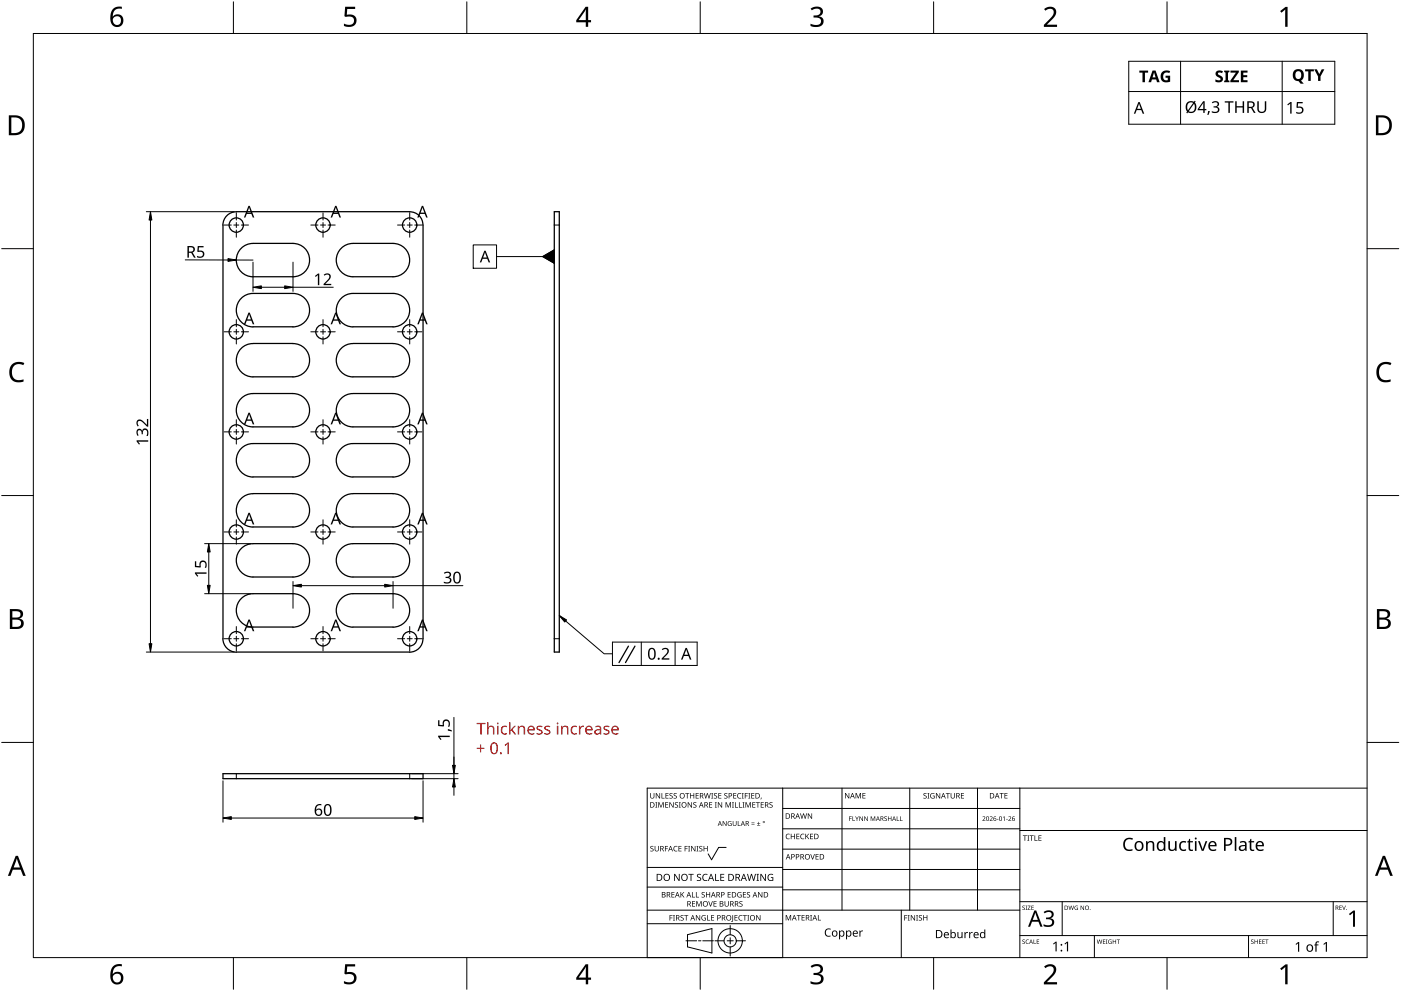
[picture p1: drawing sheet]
<svg xmlns="http://www.w3.org/2000/svg" width="420mm" height="297mm" viewBox="0 0 420 297" stroke-linecap="round" stroke-linejoin="round" font-family="sans-serif">
<g fill="none" stroke="#000" stroke-width=".38">
<path d="M70.9 63.5a3.9 3.9 0 0 0-4 4l-.1 124a4 4 0 0 0 4.1 3.9l52 .1a4 4 0 0 0 3.9-4l.1-124a4 4 0 0 0-4-4M72.6 74.1a4.9 4.9 0 0 1 3.3-1.1h11.9a5 5 0 0 1 5 4.9 5 5 0 0 1-4.9 5.1h-12a5 5 0 0 1-4.7-3.3 5 5 0 0 1 1.4-5.6zM102 74.7a4.9 4.9 0 0 1 3.8-1.7h12.1a5 5 0 0 1 5 5 5 5 0 0 1-5 5h-12.1a5 5 0 0 1-4.5-2.9 5 5 0 0 1 .7-5.4zM122.9 63.5h-52M166.2 63.5h1.5v131.9h-1.5zM75.9 98a5 5 0 0 1-5-5 5 5 0 0 1 5-5h12a5 5 0 0 1 4.9 5 5 5 0 0 1-5 5M87.9 98h-12M105.8 98a5 5 0 0 1-5-5 5 5 0 0 1 5-5h12.1a5 5 0 0 1 5 5 5 5 0 0 1-5 5M117.9 98h-12M72.6 119.1a4.9 4.9 0 0 1 3.3-1.1h11.9a5 5 0 0 1 5 4.9 5 5 0 0 1-4.9 5.1h-12a5 5 0 0 1-4.7-3.3 5 5 0 0 1 1.4-5.6zM75.9 103a5 5 0 0 0-5 5 5 5 0 0 0 5 5h12a5 5 0 0 0 4.9-5 5 5 0 0 0-5-5M87.9 103h-12"/>
<path d="M102 119.7a4.9 4.9 0 0 1 3.8-1.7h12.1a5 5 0 0 1 5 5 5 5 0 0 1-5 5h-12.1a5 5 0 0 1-4.5-2.9 5 5 0 0 1 .7-5.4zM105.8 103a5 5 0 0 0-5 5 5 5 0 0 0 5 5h12.1a5 5 0 0 0 5-5 5 5 0 0 0-5-5M117.9 103h-12M72.6 134.1a4.9 4.9 0 0 1 3.3-1.1h11.9a5 5 0 0 1 5 4.9 5 5 0 0 1-4.9 5.1h-12a5 5 0 0 1-4.7-3.3 5 5 0 0 1 1.4-5.6zM102.6 134.1a4.9 4.9 0 0 1 3.2-1.1h12.1a5 5 0 0 1 5 4.9 5 5 0 0 1-5 5.1h-12.1a5 5 0 0 1-4.6-3.3 5 5 0 0 1 1.4-5.6zM75.9 148a5 5 0 0 0-5 5 5 5 0 0 0 5 5h12a5 5 0 0 0 4.9-5 5 5 0 0 0-5-5M87.9 148h-12M105.8 148a5 5 0 0 0-5 5 5 5 0 0 0 5 5h12.1a5 5 0 0 0 5-5 5 5 0 0 0-5-5M117.9 148h-12M75.9 163a5 5 0 0 0-5 5 5 5 0 0 0 5 5l12-.1a5 5 0 0 0 4.9-5 5 5 0 0 0-5-4.9M75.9 178a5 5 0 0 0-5 5 5 5 0 0 0 5 5l12-.1a5 5 0 0 0 4.9-5 5 5 0 0 0-5-4.9M75.9 163h12"/>
<path d="M75.9 177.9h12M105.8 163a5 5 0 0 0-5 5 5 5 0 0 0 5 5l12.1-.1a5 5 0 0 0 5-4.9 5 5 0 0 0-5-5M105.8 178a5 5 0 0 0-5 5 5 5 0 0 0 5.1 4.9l12 .1a5 5 0 0 0 5-5 5 5 0 0 0-5-5M105.9 163h12M105.9 177.9h12M66.9 231.9h60v1.5h-60z"/>
<circle cx="70.8" cy="67.5" r="2.14"/>
<circle cx="96.9" cy="67.5" r="2.15"/>
<circle cx="122.9" cy="67.5" r="2.15"/>
<circle cx="70.8" cy="99.5" r="2.14"/>
<circle cx="96.9" cy="99.5" r="2.15"/>
<circle cx="122.9" cy="99.5" r="2.15"/>
<circle cx="70.8" cy="129.5" r="2.14"/>
<circle cx="96.9" cy="129.5" r="2.15"/>
<circle cx="122.9" cy="129.5" r="2.15"/>
<circle cx="70.8" cy="159.5" r="2.14"/>
<circle cx="96.9" cy="159.5" r="2.15"/>
<circle cx="122.9" cy="159.5" r="2.15"/>
<circle cx="70.8" cy="191.5" r="2.14"/>
<circle cx="96.9" cy="191.5" r="2.15"/>
<circle cx="122.9" cy="191.5" r="2.15"/>
</g>
<path d="M167.7 67.5h-1.5M166.2 191.4h1.5M70.9 231.9v1.5M122.9 231.9v1.5" fill="none" stroke="#000" stroke-width=".3"/>
<path d="M10 10h400v277h-400z" fill="none" stroke="#000" stroke-width=".3"/>
<g fill="none" stroke="#000" stroke-width=".3">
<path d="M70 .5v9.5M140 .5v9.5M210 .5v9.5M280 .5v9.5M350 .5v9.5M.5 74.5h9.5M419.5 74.5h-9.5M.5 148.5h9.5M410 148.5h9.5M10 222.5h-9.5M410 222.5h9.5M70 287v9.5"/>
<path d="M140 287v9.5M210 287v9.5M280 287v9.5M350 287v9.5"/>
</g>
<g fill="#000">
<path d="M103.5 2h3v.7h-2.4l-.1 1.7a2.01 2.01 0 0 1 3 1.7 2.01 2.01 0 0 1-2.8 2l-1.1-.3v-.7a1.93 1.93 0 0 0 3-.6 1.37 1.37 0 0 0-.5-1.4 1.37 1.37 0 0 0-1.4-.1l-.5 .1-.4-.3zM243.1 2.6a2.32 2.32 0 0 1 3.7 .5 1.46 1.46 0 0 1-1.2 1.8 1.59 1.59 0 0 1 1.4 1.8 1.59 1.59 0 0 1-1.8 1.4l-2.1-.3v-.7a2.12 2.12 0 0 0 3.1-.5 1.21 1.21 0 0 0-1.6-1.3h-.6v-.7a1.53 1.53 0 0 0 2.1-1.1 1.49 1.49 0 0 0-2.6-.4zM313.1 2.7a2.03 2.03 0 0 1 2.1-.8 2.03 2.03 0 0 1 1.6 1.7 3.9 3.9 0 0 1-1.6 2.5l-1.2 1.3h3v.7h-3.9v-.6l1.5-1.6a2.56 2.56 0 0 0 1.3-2.9 1.62 1.62 0 0 0-2.4 .2zM383.9 3.3l1.6-1.2h.6v5.9h-.7l.1-5.2-1.2 1zM3.5 109.3a3.3 3.3 0 0 1 3.8-.5l-.3 .7a2.26 2.26 0 0 0-2.6 0 2.26 2.26 0 0 0-.8 2.6 2.12 2.12 0 0 0 3.1 1.7l.4-.1v.7a2.98 2.98 0 0 1-3.4-.4 2.98 2.98 0 0 1-.8-3.3zM413.5 109.3a3.3 3.3 0 0 1 3.8-.5l-.3 .7a2.26 2.26 0 0 0-2.7 0 2.26 2.26 0 0 0-.7 2.6 2.12 2.12 0 0 0 3.1 1.7l.4-.1v.7a2.98 2.98 0 0 1-3.4-.4 2.98 2.98 0 0 1-.8-3.3zM103.5 289h3v.7h-2.4l-.1 1.7a2.01 2.01 0 0 1 3 1.7 2.01 2.01 0 0 1-2.8 2l-1.1-.4v-.6a1.93 1.93 0 0 0 3-.7 1.37 1.37 0 0 0-.5-1.3 1.37 1.37 0 0 0-1.4-.1l-.5 .1-.4-.3zM243.1 289.6a2.32 2.32 0 0 1 3.7 .5 1.46 1.46 0 0 1-1.2 1.8 1.59 1.59 0 0 1 1.4 1.8 1.59 1.59 0 0 1-1.8 1.4l-2.1-.3v-.7a2.12 2.12 0 0 0 3.1-.5 1.21 1.21 0 0 0-1.6-1.4h-.6v-.6a1.53 1.53 0 0 0 2.1-1.1 1.49 1.49 0 0 0-2.6-.4zM313.1 289.7a2.03 2.03 0 0 1 2.1-.8 2.03 2.03 0 0 1 1.6 1.7 3.9 3.9 0 0 1-1.6 2.5l-1.2 1.3h3v.7h-3.9v-.7l1.5-1.5a2.56 2.56 0 0 0 1.3-2.9 1.62 1.62 0 0 0-2.4 .2zM383.9 290.3l1.6-1.2h.6v5.9h-.7l.1-5.2-1.2 1z"/>
<path d="M33.9 2.6a2.88 2.88 0 0 1 2.6-.6v.7a2.02 2.02 0 0 0-2.6 2.3 1.83 1.83 0 0 1 2.5-.3 1.83 1.83 0 0 1 .3 2.6 2.07 2.07 0 0 1-2.5 .6 2.07 2.07 0 0 1-1.1-2.4 4 4 0 0 1 .8-2.9zM33.8 6.2a1.3 1.3 0 0 0 2.6 0 1.3 1.3 0 0 0-2.6 0z"/>
<path d="M175.6 2h.8v4h.9v.7h-.9v1.3h-.7v-1.3h-2.9v-.6zM175.7 2.8l-2.2 3.2h2.2z"/>
<path d="M2.6 34.6h1.9a2.99 2.99 0 0 1 2.9 3 2.99 2.99 0 0 1-3.1 2.9h-1.7zM3.4 35.2v4.7h.8a2.35 2.35 0 0 0 2.4-2.1 2.35 2.35 0 0 0-1.9-2.6z"/>
<path d="M412.6 34.6h1.9a2.68 2.68 0 0 1 2.9 2.9 2.78 2.78 0 0 1-3.1 3h-1.7zM413.4 35.2v4.7h.8a2.35 2.35 0 0 0 2.4-2.1 2.35 2.35 0 0 0-2-2.6z"/>
<path d="M3 182.6h1.7a1.68 1.68 0 0 1 2.2 1.7 1.37 1.37 0 0 1-1.1 1.1 1.61 1.61 0 0 1 1.3 2 1.61 1.61 0 0 1-2 1.1h-2.1zM3.7 185.7v2.2h1.2a1.13 1.13 0 0 0 1.4-1.1 1.13 1.13 0 0 0-1.4-1.1zM3.7 183.2v1.9h1.1a1.02 1.02 0 0 0 1.3-1 1.02 1.02 0 0 0-1.4-.9z"/>
<path d="M412.9 182.6h1.7a1.68 1.68 0 0 1 2.3 1.7 1.37 1.37 0 0 1-1.1 1.1 1.61 1.61 0 0 1 1.3 2 1.61 1.61 0 0 1-2.1 1.1h-2.1zM413.7 185.7v2.2h1.2a1.13 1.13 0 0 0 1.4-1.1 1.13 1.13 0 0 0-1.5-1.1zM413.7 183.2v1.9h1.1a1.02 1.02 0 0 0 1.3-1 1.02 1.02 0 0 0-1.4-.9z"/>
<path d="M4.7 256.5h.7l2.3 6h-.8l-.7-1.8h-2.4l-.7 1.8h-.7zM5 257.3l-.9 2.7h1.9z"/>
<path d="M414.7 256.5h.7l2.3 6h-.8l-.7-1.8h-2.4l-.7 1.8h-.7zM415 257.3l-.9 2.7h1.9z"/>
<path d="M33.9 289.6a2.88 2.88 0 0 1 2.6-.6v.7a2.02 2.02 0 0 0-2.6 2.3 1.83 1.83 0 0 1 2.5-.3 1.83 1.83 0 0 1 .3 2.6 2.07 2.07 0 0 1-2.5 .6 2.07 2.07 0 0 1-1.1-2.4 4 4 0 0 1 .8-2.9zM33.8 293.2a1.3 1.3 0 0 0 2.6 0 1.3 1.3 0 0 0-2.6 0z"/>
<path d="M175.6 289h.8v4h.9v.7h-.9v1.3h-.7v-1.3h-2.9v-.6zM175.7 289.8l-2.2 3.2h2.2z"/>
</g>
<g fill="none" stroke="#000" stroke-width=".3">
<path d="M234.7 236.2v50.8h-40.6v-50.8h215.9M252.5 236.2v36.6M272.8 236.2v36.6M293.2 236.2v36.6M305.9 236.2v50.8M217.8 254h-2.3l-2.1 3.7-1-1.8M234.7 242.3h71.2M234.7 254.5h71.2M305.9 248.4h-71.2M410 248.9h-104.1M194.1 272.8h111.8M219 277.4v2.8"/>
<path d="M234.7 276.9h-40.6M234.7 265.9h-40.6M234.7 260h-40.6M270.3 272.8v14.2M305.9 260.6h-71.2M305.9 266.7h-71.2M305.9 270.3h104.1M318.6 270.3v10.1M399.8 270.3v10.1M205.7 282h3.2M206.2 280.2l7.3-1.9v7.3l-7.3-1.8zM209.5 282h.7"/>
<path d="M214 282h-3.2M214.4 282h2.8M218.1 282h1.8M219 281.1v1.8M219 283.8v2.8M223.6 282h-2.8M328.2 280.4v6.6M374.4 280.4v6.6M410 280.4h-104.1"/>
<circle cx="219" cy="282" r="3.7"/>
<circle cx="219" cy="282" r="1.83"/>
</g>
<g fill="#000">
<path d="M195 237.7h.2v1.1a.42 .42 0 0 0 .4 .4 .42 .42 0 0 0 .4-.4v-1.1h.2v1.1a.62 .62 0 0 1-.6 .6 .62 .62 0 0 1-.6-.6zM196.7 237.7h.2l.9 1.4v-1.4h.2v1.6h-.3l-.8-1.3v1.3h-.2zM198.4 237.7h.2v1.5h.7v.1h-.9zM199.6 237.7h.9v.2h-.7v.5h.6v.2h-.6v.6h.7v.1h-.9zM200.8 237.9l.6-.2 .3 .1v.2a.38 .38 0 0 0-.5-.2 .38 .38 0 0 0-.2 .5 .38 .38 0 0 0 .5 .2l.3 .3-.2 .4-.7 .1h-.2l.1-.2a.41 .41 0 0 0 .6 .1 .41 .41 0 0 0 .1-.5 .41 .41 0 0 0-.5-.2zM202.1 237.9l.5-.2 .4 .1-.1 .2a.38 .38 0 0 0-.5-.2 .38 .38 0 0 0-.2 .5 .38 .38 0 0 0 .5 .2l.3 .3-.1 .4-.7 .1h-.2l.1-.2a.41 .41 0 0 0 .5 .1 .41 .41 0 0 0 .2-.5 .41 .41 0 0 0-.6-.2zM205.5 237.7h1.2v.2h-.5v1.4h-.2v-1.4h-.5zM207 237.7h.2v.7h.8v-.7h.2v1.6h-.2v-.7h-.8v.7h-.2zM208.6 237.7h.9v.2h-.7v.5h.7v.2h-.7v.6h.7v.1h-.9zM211.1 237.7h.2l.4 1.4 .3-1.4h.2l.4 1.4 .4-1.4h.2l-.5 1.6h-.2l-.4-1.3-.3 1.3h-.3zM213.3 237.7h.6l-.2 .2v1.3l.2 .1h-.6l.2-.1v-1.3zM214.2 237.9l.5-.2 .4 .1-.1 .2a.38 .38 0 0 0-.5-.2 .38 .38 0 0 0-.2 .5 .38 .38 0 0 0 .5 .2l.3 .3-.1 .4-.7 .1h-.2l.1-.2a.41 .41 0 0 0 .5 .1 .41 .41 0 0 0 .2-.5 .41 .41 0 0 0-.6-.2z"/>
<path d="M215.4 237.7h.9v.2h-.7v.5h.7v.2h-.7v.6h.7v.1h-.9zM217.3 237.9l.5-.2 .4 .1-.1 .2a.38 .38 0 0 0-.5-.2 .38 .38 0 0 0-.2 .5 .38 .38 0 0 0 .5 .2l.3 .3-.2 .4-.6 .1h-.2l.1-.2a.41 .41 0 0 0 .5 .1 .41 .41 0 0 0 .2-.5 .41 .41 0 0 0-.6-.2zM219.9 237.7h.9v.2h-.7v.5h.7v.2h-.7v.6h.7v.1h-.9zM221.3 237.9l.6-.2 .4 .1-.1 .2a.66 .66 0 0 0-.9 .6 .66 .66 0 0 0 .9 .5 .77 .77 0 0 1-1.1-.1 .77 .77 0 0 1 .2-1.1zM222.5 237.7h.5l-.1 .2v1.3l.1 .1h-.5l.2-.1v-1.3zM223.4 237.7h.9v.2h-.7v.6h.6v.2h-.6v.6h-.2zM224.4 237.7h.6l-.2 .2v1.3l.2 .1h-.6l.2-.1v-1.3zM225.3 237.7h.9v.2h-.7v.5h.7v.2h-.7v.6h.7v.1h-.9zM228.2 239.1h.2l-.3 .5zM253.4 237.7h.3l.8 1.3v-1.3h.2v1.6h-.2l-.9-1.3v1.3h-.2zM256.6 237.7h.3l.5 1.3 .5-1.3h.3v1.6h-.2v-1.4l-.7 1.4-.5-1.4v1.4h-.2zM258.6 237.7h1v.2h-.7v.5h.6v.2h-.6v.5h.7v.2h-1z"/>
<path d="M277 237.9l.6-.2 .3 .1-.1 .2a.38 .38 0 0 0-.5-.2 .38 .38 0 0 0-.1 .5 .38 .38 0 0 0 .5 .2l.2 .3-.1 .4-.7 .1h-.2l.1-.2a.41 .41 0 0 0 .6 .1 .41 .41 0 0 0 .1-.5 .41 .41 0 0 0-.5-.2zM278.1 237.7h.6l-.2 .2v1.3l.2 .1h-.6l.2-.1v-1.3zM279.2 237.9l.7-.2 .4 .1-.1 .2a.67 .67 0 0 0-1 .5 .67 .67 0 0 0 .9 .6v-.4h-.4v-.2h.6v.8a.88 .88 0 0 1-1.2-.2 .88 .88 0 0 1 .1-1.2zM280.7 237.7h.2l.9 1.4v-1.4h.2v1.6h-.3l-.8-1.3v1.3h-.2zM283.7 237.7h1.2v.2h-.5v1.4h-.2v-1.4h-.5zM285.1 237.7h.2v1.1a.42 .42 0 0 0 .4 .4 .42 .42 0 0 0 .4-.4v-1.1h.2v1.1a.62 .62 0 0 1-.6 .6 .62 .62 0 0 1-.6-.6zM288.2 237.7h.9v.2h-.7v.5h.7v.2h-.7v.6h.7v.1h-.9zM299.8 237.7h1.2v.2h-.5v1.4h-.2v-1.4h-.5zM301.2 237.7h.9v.2h-.7v.5h.7v.2h-.7v.5h.7v.2h-.9zM195.1 253.7l.6-.2 .3 .1-.1 .2a.38 .38 0 0 0-.5-.1 .38 .38 0 0 0-.1 .5 .38 .38 0 0 0 .4 .2l.3 .2-.1 .5-.7 .1-.2-.1 .1-.1a.41 .41 0 0 0 .6 .1 .41 .41 0 0 0 .1-.6 .41 .41 0 0 0-.6-.2zM196.5 240.4h.6l-.2 .2v1.3l.2 .2h-.6l.2-.2v-1.3zM196.3 253.6h.2v1a.42 .42 0 0 0 .5 .4 .42 .42 0 0 0 .4-.4v-1h.2v1a.62 .62 0 0 1-.6 .6 .62 .62 0 0 1-.7-.6z"/>
<path d="M197.4 240.4h.3l.5 1.4 .5-1.4h.3v1.7h-.2l.1-1.5-.8 1.5-.5-1.5v1.5h-.2zM199.4 253.6h.9v.1h-.7v.6h.7v.2h-.7v.7h-.2zM199.5 240.4h.9v.2h-.7v.5h.6v.2h-.6v.6h.7v.2h-.9zM200.7 240.4h.3l.8 1.4v-1.4h.2v1.7h-.2l-.9-1.4v1.4h-.2zM202.2 253.8l.4-.3 .6 .1-.1 .2-.4-.1a.66 .66 0 0 0-.5 .9 .66 .66 0 0 0 .9 .4 .77 .77 0 0 1-1.1-.1 .77 .77 0 0 1 .2-1.1zM202.5 240.6l.5-.2 .3 .1v.2a.38 .38 0 0 0-.5-.2 .38 .38 0 0 0-.2 .5 .38 .38 0 0 0 .5 .2 .51 .51 0 0 1 .1 .9 .51 .51 0 0 1-.8-.3l.1 .1a.41 .41 0 0 0 .5 0 .41 .41 0 0 0 .1-.5 .41 .41 0 0 0-.5-.2zM203.6 240.4h.6l-.2 .2v1.3l.2 .2h-.6l.2-.2v-1.3zM203.5 253.6h.9v.1h-.7v.6h.6v.1h-.6v.6h.7v.2h-.9zM205.3 253.6h.9v.1h-.7v.6h.7v.2h-.7v.7h-.2zM206.4 253.6h.6l-.2 .1v1.3l.2 .2h-.6l.2-.2v-1.3zM206.2 240.4h.3l.8 1.4v-1.4h.2v1.7h-.2l-.9-1.4v1.4h-.2zM207.3 253.6h.2l.9 1.3v-1.3h.2v1.6h-.3l-.9-1.4 .1 1.4h-.2z"/>
<path d="M208 240.6l.5-.2 .4 .1-.1 .2a.38 .38 0 0 0-.5-.2 .38 .38 0 0 0-.2 .5 .38 .38 0 0 0 .5 .2 .51 .51 0 0 1 .1 .9 .51 .51 0 0 1-.8-.3l.1 .1a.41 .41 0 0 0 .5 0 .41 .41 0 0 0 .1-.5 .41 .41 0 0 0-.5-.2zM208.9 253.6h.6l-.2 .1v1.3l.2 .2h-.6l.2-.2v-1.3zM209.8 253.7l.5-.2 .3 .1v.2a.38 .38 0 0 0-.5-.1 .38 .38 0 0 0-.2 .5 .38 .38 0 0 0 .5 .2l.3 .2-.2 .5-.7 .1-.1-.1 .1-.1a.41 .41 0 0 0 .5 .1 .41 .41 0 0 0 .1-.6 .41 .41 0 0 0-.5-.2zM211 253.6h.2v.7h.8v-.7h.2v1.6h-.2v-.8h-.8v.8h-.2zM212.7 240.4h.9v.2h-.7v.5h.6v.2h-.6v.6h.7v.2h-.9zM214.4 240.4h.6l-.2 .2v1.3l.2 .2h-.6l.2-.2v-1.3zM215.3 240.4h.2l.9 1.4v-1.4h.2v1.7h-.3l-.8-1.4v1.4h-.2zM216.7 246.1h.2l.8 1.2v-1.2h.2v1.5h-.2l-.8-1.2v1.2h-.2zM217.6 240.4h.3l.5 1.4 .5-1.4h.3v1.7h-.2v-1.5l-.7 1.5-.5-1.5v1.5h-.2zM218.4 246.3l1-.1-.2 .1a.6 .6 0 0 0-.8 .5 .6 .6 0 0 0 .8 .6v-.4l-.3-.2h.5v.7a.8 .8 0 0 1-1-.2 .8 .8 0 0 1 0-1zM219.5 240.4h.6l-.2 .2v1.3l.2 .2h-.6l.2-.2v-1.3zM220.4 240.4h.2v1.5h.7v.2h-.9z"/>
<path d="M219.8 246.1h.1v.9a.38 .38 0 0 0 .4 .4 .38 .38 0 0 0 .4-.4v-.9h.2v.9a.56 .56 0 0 1-.6 .6 .56 .56 0 0 1-.5-.6zM221.3 246.1h.1v1.3h.7v.2h-.8zM221.6 240.4h.2v1.5h.7v.2h-.9zM222.7 240.4h.6l-.2 .2v1.3l.2 .2h-.6l.2-.2v-1.3zM223.6 240.4h.3l.5 1.4 .5-1.4h.3v1.7h-.2v-1.5l-.7 1.5-.6-1.5 .1 1.5h-.2zM225.4 247l.9 .1zM225.4 246.6l.9 .1zM225.6 240.4h.9v.2h-.7v.5h.7v.2h-.7v.6h.7v.2h-.9zM227 247.4l1 .2zM226.7 240.4h1.2v.2h-.5v1.5h-.2v-1.5h-.5zM227.4 246.3l.2 .5h.4l-.4 .1v.4l-.2-.4h-.4l.4-.1zM228.1 240.4h1v.2h-.7v.5h.6v.2h-.6v.6h.7v.2h-1z"/>
<path d="M230.8 240.6l.6-.2 .3 .1-.1 .2a.38 .38 0 0 0-.5-.2 .38 .38 0 0 0-.1 .5 .38 .38 0 0 0 .5 .2 .51 .51 0 0 1 0 .9 .51 .51 0 0 1-.8-.3l.1 .1a.41 .41 0 0 0 .6 0 .41 .41 0 0 0 .1-.5 .41 .41 0 0 0-.5-.2zM235.8 250.1l.5-.2 .6 .1-.1 .2-.4-.1a.66 .66 0 0 0-.5 .8 .66 .66 0 0 0 .9 .4 .77 .77 0 0 1-1.1-.1 .77 .77 0 0 1 .1-1.1zM237.2 249.9h.2v.7h.8v-.7h.2v1.6h-.2v-.7h-.8v.7h-.2zM238.8 249.9h.9v.2h-.7v.5h.7v.2h-.7v.5h.7v.2h-.9zM240.2 250.1l.6-.2 .4 .1v.2a.66 .66 0 0 0-1 .5 .66 .66 0 0 0 1 .6 .77 .77 0 0 1-1.1-.1 .77 .77 0 0 1 .1-1.1zM240 243.8h.2l.3 1.4 .4-1.4h.2l.4 1.4 .3-1.4h.2l-.4 1.6h-.2l-.4-1.4-.4 1.4h-.2zM241.5 249.9h.2v.8l.7-.8h.3l-.7 .7 .7 .9h-.2l-.6-.7-.2 .7h-.2zM243 256h.2l.5 1.4 .5-1.4h.2l-.6 1.6h-.2zM242.3 243.8h.2l.9 1.3v-1.3h.1v1.6h-.2l-.9-1.3 .1 1.3h-.2zM242.9 249.9h.9v.2h-.7v.5h.7v.2h-.7v.5h.7v.2h-.9zM244.6 256h.9v.2h-.7v.5h.7v.2h-.7v.5h.7v.2h-.9zM254.7 244.7h.7l-.6 .1v.5h.6l-.6 .2v.6h-.1z"/>
<path d="M255.7 244.7h.1v1.2l.6 .2h-.7zM256.5 244.7l.5 .7 .6-.7-.5 .8v.6h-.2v-.6zM257.7 244.7h.2l.8 1.1v-1.1h.1v1.4h-.2l-.7-1.2v1.2h-.2zM259.2 244.7h.2l.7 1.1v-1.1h.2v1.4h-.2l-.8-1.2v1.2h-.1zM261.1 244.7h.3l.4 1.1 .4-1.1h.3v1.4h-.2v-1.2l-.6 1.2-.4-1.2v1.2h-.2zM265.3 244.8l.4-.1 .2 .2a.33 .33 0 0 0-.4-.1 .33 .33 0 0 0-.1 .5 .33 .33 0 0 0 .4 .1 .43 .43 0 0 1 0 .7 .43 .43 0 0 1-.6-.3 .33 .33 0 0 0 .5 .2 .33 .33 0 0 0 0-.5l-.5-.3zM266.3 244.7h.2v.6h.7v-.6h.1v1.4h-.1v-.7h-.7v.7h-.2zM268.9 244.7h.2v1.2l.6 .2h-.8zM269.9 244.7h.2v1.2l.6 .2h-.8zM294.6 244.8a.49 .49 0 0 1 .8 .1 .49 .49 0 0 1-.3 .7l-.3 .3 .7 .2h-.9l.4-.5a.37 .37 0 0 0 .4-.6 .37 .37 0 0 0-.7-.1zM296.8 244.8a.49 .49 0 0 1 .8 .1 .49 .49 0 0 1-.3 .7l-.3 .3 .7 .2h-.9l.4-.5a.37 .37 0 0 0 .3-.6 .37 .37 0 0 0-.6-.1zM299 245.5l.4 .1z"/>
<path d="M300.8 245l.5-.3v1.4h-.2v-1.2zM301.8 245.5l.4 .1zM302.4 244.8a.49 .49 0 0 1 .8 .1 .49 .49 0 0 1-.3 .7l-.3 .3 .7 .2h-.9l.3-.5a.37 .37 0 0 0 .4-.6 .37 .37 0 0 0-.6-.1zM306.8 250.4h1.2v.2h-.5v1.4h-.2v-1.4h-.5zM308.1 250.4h.6l-.2 .2v1.3l.2 .1h-.6l.2-.1v-1.3zM308.8 250.4h1.2v.2h-.5v1.4h-.2v-1.4h-.5zM310.2 250.4h.3v1.4h.7v.2h-1zM311.4 250.4h.9v.2h-.7v.5h.7v.2h-.7v.5h.7v.2h-.9zM337.3 251.6a2.17 2.17 0 0 1 2.5-.3l-.2 .4a1.55 1.55 0 0 0-2 .3 1.55 1.55 0 0 0 0 2 1.51 1.51 0 0 0 2 .5v.4a2.03 2.03 0 0 1-2.5-.6 2.03 2.03 0 0 1 .2-2.7zM343.7 252.1h.4l.1 .4a1.11 1.11 0 0 1 1.2-.4 1.11 1.11 0 0 1 .8 1v1.9h-.5v-1.8a.78 .78 0 0 0-1-.7 .78 .78 0 0 0-.5 1v1.5h-.5zM350.4 252.1h.5v1.9a.78 .78 0 0 0 .9 .7 .78 .78 0 0 0 .6-1.1v-1.5h.5v2.9h-.4l-.1-.3a1.12 1.12 0 0 1-1.2 .3 1.12 1.12 0 0 1-.8-1zM354 252.5l.7-.4 1.1 .1-.2 .4h-.2a1.06 1.06 0 0 0-1.3 1.1 1.06 1.06 0 0 0 1.6 .8v.4a1.5 1.5 0 0 1-1.9-.3 1.5 1.5 0 0 1 0-1.9z"/>
<path d="M356.6 251.4h.3v.7h.9v.4h-.9v1.9l.3 .3 .6-.1-.1 .4a.85 .85 0 0 1-1.3-.8v-1.7h-.4v-.2l.4-.2zM358.4 252.1h.4v2.9h-.4zM359.3 252.1h.5l.9 2.5 .9-2.5h.5l-1.1 2.9h-.6zM370.3 250.9h.5v4.1h-.5zM375 251.4h.3v.7h.8v.4h-.8v1.9l.2 .3 .6-.1v.4a.85 .85 0 0 1-1.3-.8v-1.7h-.4v-.2l.4-.2zM200.8 274.3h.9v.2h-.7v.5h.7v.2h-.7v.7h-.2zM201.4 267.4h.9v.2h-.7v.5h.6v.1h-.6v.6h.7v.2h-.9zM201.8 274.3h.6l-.2 .2v1.3l.2 .1h-.6l.2-.1v-1.3zM202.2 261.9h.3l1.1 1.8v-1.8h.2v2.1h-.3l-1.1-1.7v1.7h-.2zM204.1 274.4l.6-.1 .3 .1v.1a.38 .38 0 0 0-.5-.1 .38 .38 0 0 0-.2 .5 .38 .38 0 0 0 .5 .2l.3 .3-.2 .4-.7 .1h-.2l.2-.2a.41 .41 0 0 0 .5 .1 .41 .41 0 0 0 .1-.6 .41 .41 0 0 0-.5-.1zM204.1 267.4h.2v.8l.7-.8h.2l-.6 .7 .7 .9h-.3l-.6-.8-.1 .8h-.2zM205.2 274.3h1.2v.2h-.5v1.4h-.2v-1.4h-.5z"/>
<path d="M206.4 261.9h1.6v.3h-.6v1.8h-.3v-1.8h-.7zM207.5 267.4h.2v1.4h.7v.2h-.9zM207.5 270.1h.9v.2h-.7v.5h.7v.2h-.7v.6h.7v.1h-.9zM208.7 267.4h.2v1.4h.7v.2h-.9zM208.8 270.1h.3l.5 1.3 .5-1.3h.3v1.6h-.2v-1.4l-.7 1.4-.5-1.4v1.4h-.2zM208.7 274.3h.2l.9 1.3v-1.3h.2v1.6h-.3l-.8-1.3v1.3h-.2zM209.1 262.1l.4-.2 .8 .1-.3 .2a.44 .44 0 0 0-.7 .2 .44 .44 0 0 0 .5 .5l.5 .5-.3 .6a.71 .71 0 0 1-1-.3l.3 .1a.47 .47 0 0 0 .7-.3 .47 .47 0 0 0-.6-.5l-.4-.3zM210.6 274.5l.7-.2 .4 .1-.1 .1a.67 .67 0 0 0-1 .5 .67 .67 0 0 0 .9 .7v-.5h-.4v-.1h.6v.8a.88 .88 0 0 1-1.2-.2 .88 .88 0 0 1 .1-1.2zM210.5 267.5l.5-.1 .4 .1-.1 .1a.38 .38 0 0 0-.5-.1 .38 .38 0 0 0-.2 .5 .38 .38 0 0 0 .5 .2l.3 .3-.1 .4-.7 .1-.2-.1 .1-.1a.41 .41 0 0 0 .5 .1 .41 .41 0 0 0 .2-.6 .41 .41 0 0 0-.6-.1zM210.9 262.2l.7-.3 .6 .1-.1 .3a.85 .85 0 0 0-1.2 .7 .85 .85 0 0 0 1.2 .8v.2a1.1 1.1 0 0 1-1.4-.4 1.1 1.1 0 0 1 .2-1.4zM212.1 274.3h.2v1.4h.7v.2h-.9zM212.4 270.1h.2l.5 1.4 .5-1.4h.2l-.6 1.6h-.2z"/>
<path d="M211.7 267.4h.2v.7h.9v-.7h.2v1.6h-.2v-.8h-.9v.8h-.2zM213.3 274.3h.9v.2h-.7v.5h.6v.2h-.6v.5h.7v.2h-.9zM214.5 261.9h.2v1.9h1v.2h-1.2zM214 270.1h.9v.2h-.7v.5h.7v.2h-.7v.6h.7v.1h-.9zM216 261.9h1.2v.3h-.9v.6h.8v.3h-.8v.7h.9v.2h-1.2zM217.3 270.1h.2v1.1a.42 .42 0 0 0 .4 .4 .42 .42 0 0 0 .4-.4v-1.1h.3v1.1a.62 .62 0 0 1-.7 .6 .62 .62 0 0 1-.6-.6zM218.2 267.4h.9v.2h-.7v.5h.7v.1h-.7v.6h.7v.2h-.9zM219.6 274.3h.3l-.1 1.7-.5 .3v-.2l.3-.1zM220.3 274.3h.9v.2h-.7v.5h.6v.2h-.6v.5h.7v.2h-.9zM221.3 267.6l.7-.2 .4 .1-.1 .1a.67 .67 0 0 0-1 .5 .67 .67 0 0 0 .9 .7v-.5h-.3v-.2h.5v.8a.88 .88 0 0 1-1.2-.1 .88 .88 0 0 1 .1-1.2zM221.7 274.5l.4-.2 .6 .1-.1 .1h-.4a.66 .66 0 0 0-.5 .8 .66 .66 0 0 0 .9 .4 .77 .77 0 0 1-1.1-.1 .77 .77 0 0 1 .2-1.1zM221.8 270.3l.6-.2 .3 .1-.1 .2a.38 .38 0 0 0-.5-.2 .38 .38 0 0 0-.2 .5 .38 .38 0 0 0 .5 .2 .51 .51 0 0 1 .1 .8 .51 .51 0 0 1-.8-.2h.1a.41 .41 0 0 0 .5 .1 .41 .41 0 0 0 .2-.5 .41 .41 0 0 0-.6-.2z"/>
<path d="M222.8 274.3h1.2v.2h-.5v1.4h-.2v-1.4h-.5zM222.8 267.4h.9v.2h-.7v.5h.7v.1h-.7v.6h.7v.2h-.9zM224.1 274.3h.6l-.2 .2v1.3l.2 .1h-.6l.2-.1v-1.3zM224.1 267.5l.5-.1 .3 .1v.1a.38 .38 0 0 0-.5-.1 .38 .38 0 0 0-.2 .5 .38 .38 0 0 0 .5 .2l.3 .3-.2 .4-.7 .1-.1-.1 .1-.1a.41 .41 0 0 0 .5 .1 .41 .41 0 0 0 .1-.6 .41 .41 0 0 0-.5-.1zM224 261.9h.3l.4 1.8 .5-1.8h.3l.5 1.8 .4-1.8h.3l-.5 2.1h-.3l-.5-1.8-.5 1.8h-.3zM226.9 261.9h.7l-.2 .3v1.6l.2 .2h-.7l.2-.2v-1.6zM226.8 274.3h.2l.9 1.3v-1.3h.2v1.6h-.3l-.9-1.3 .1 1.3h-.2zM227.3 267.4h.3l.8 1.3v-1.3h.2v1.6h-.2l-.9-1.3v1.3h-.2zM228 261.9h.3l1.2 1.8v-1.8h.2v2.1h-.3l-1.1-1.7v1.7h-.3zM230.5 262.2l.9-.3 .5 .1-.1 .3a.87 .87 0 0 0-1.4 .6 .87 .87 0 0 0 1.3 .9v-.6h-.5v-.3h.7v1.1a1.15 1.15 0 0 1-1.5-.3 1.15 1.15 0 0 1 .1-1.5zM235.6 274.3h.3l.5 1.3 .6-1.3h.3v1.6h-.2v-1.4l-.7 1.4-.6-1.4v1.4h-.2zM238.9 274.3h1.3v.2h-.5v1.4h-.2v-1.4h-.6z"/>
<path d="M240.4 274.3h.9v.2h-.7v.5h.7v.1h-.7v.6h.7v.2h-.9zM242.9 274.3h.6l-.2 .1v1.3l.2 .2h-.6l.2-.2v-1.3zM245.3 274.3h.2v1.4h.7v.2h-.9zM247.7 278.6l.8-.3 .7 .1-.1 .3a.98 .98 0 0 0-1.5 .9 .98 .98 0 0 0 1.5 .8v.3a1.27 1.27 0 0 1-1.6-.4 1.27 1.27 0 0 1 .2-1.7zM257.7 278.9h.3v.4l.4-.4h.4v.3l-.7 .3-.1 1.2h-.3zM271.2 274.3h.9v.2h-.7v.5h.7v.2h-.7v.7h-.2zM272.2 274.3h.6l-.2 .2v1.3l.2 .1h-.6l.2-.1v-1.3zM273.1 274.3h.3l.8 1.3v-1.3h.2v1.6h-.2l-.9-1.3v1.3h-.2zM274.7 274.3h.6l-.2 .2v1.3l.2 .1h-.6l.2-.1v-1.3zM275.6 274.4l.6-.1 .3 .1v.1a.38 .38 0 0 0-.5-.1 .38 .38 0 0 0-.2 .5 .38 .38 0 0 0 .5 .2 .53 .53 0 0 1 .1 .8 .53 .53 0 0 1-.8 0v-.2a.41 .41 0 0 0 .6 .1 .41 .41 0 0 0 .1-.6 .41 .41 0 0 0-.5-.1zM276.9 274.3h.2v.7h.8v-.7h.2v1.6h-.2v-.7h-.8v.7h-.2zM287.1 279.4h.3v1.1a.49 .49 0 0 0 .6 .5 .49 .49 0 0 0 .4-.7v-.9h.3v1.8h-.3v-.2a.7 .7 0 0 1-.8 .2 .7 .7 0 0 1-.5-.6z"/>
<path d="M289.2 279.4h.3v.3l.4-.3h.4v.2l-.7 .3-.1 1.3h-.3zM290.7 279.4h.2v.3l.4-.3h.4v.2l-.7 .3v1.3h-.3zM306.7 271.6l.4-.2 .2 .2a.32 .32 0 0 0-.4 0 .32 .32 0 0 0-.1 .4 .32 .32 0 0 0 .4 .1 .41 .41 0 0 1 0 .7 .41 .41 0 0 1-.6-.2 .31 .31 0 0 0 .4 .1 .31 .31 0 0 0 .1-.5l-.5-.2zM307.6 271.5h.4l-.1 1.1 .1 .2h-.4l.1-.2zM308.2 271.5h.8l-.6 1.1 .7 .2h-.9l.6-1.2zM309.3 271.5h.7l-.5 .1v.4h.5l-.5 .1v.5l.5 .2h-.7zM313 273.4a1.74 1.74 0 0 1 1.7-.6 1.74 1.74 0 0 1 1.3 1.3 1.18 1.18 0 0 1-1 1.1 1.3 1.3 0 0 1 1.2 1.5 1.3 1.3 0 0 1-1.5 1.1l-1.7-.2v-.6a1.73 1.73 0 0 0 2.5-.4 .99 .99 0 0 0-1.3-1.1h-.5v-.5a1.13 1.13 0 0 0 1.2-.1 1.13 1.13 0 0 0 .4-1.1 1.42 1.42 0 0 0-2 0zM320.4 271.5h.2l.3 1.1 .3-1.1h.1l.4 1.1 .2-1.1h.2l-.4 1.3h-.1l-.3-1.2-.3 1.2h-.2zM322.4 271.6l.9-.1-.3 .1a.53 .53 0 0 0-.6 .6 .53 .53 0 0 0 .7 .4v-.4l-.2-.1h.4v.6a.71 .71 0 0 1-.9-.1 .71 .71 0 0 1 0-1zM324.1 271.5l.9 1v-1h.1v1.3l-.9-1.1-.1 1.1zM401.7 271.4h.7l-.6 .2v.4h.6l-.6 .1v.5l.6 .1h-.7zM402.5 271.4h.2l.4 1.2 .3-1.2h.2l-.5 1.3z"/>
<path d="M404.5 273.9l1.4-1h.5v4.9h-.6v-4.2l-.9 .7zM306.7 281.7l.4-.1 .2 .2a.32 .32 0 0 0-.4-.1 .32 .32 0 0 0-.1 .5 .32 .32 0 0 0 .4 .1 .41 .41 0 0 1 0 .6 .41 .41 0 0 1-.6-.2 .31 .31 0 0 0 .4 .2 .31 .31 0 0 0 .1-.5l-.5-.3zM307.8 281.8l.4-.2 .4 .1-.1 .1a.52 .52 0 0 0-.8 .5 .52 .52 0 0 0 .8 .4 .61 .61 0 0 1-.9 0 .61 .61 0 0 1 .2-.9zM310 281.6h.1v1.2l.6 .1h-.7zM310.9 281.6h.7l-.5 .2v.4h.5l-.5 .1v.5l.5 .1h-.7zM315.8 282.9l1.1-.7v3h-.4l.1-2.6-.6 .5zM319.2 282.9l1.1-.7v3h-.3v-2.6l-.6 .5zM328.9 281.6h.2l.3 1.1 .3-1.1h.1l.3 1.1 .3-1.1h.2l-.4 1.3h-.1l-.4-1.1-.3 1.1h-.1zM330.8 281.6h.7l-.6 .2v.4h.6l-.6 .1v.5l.6 .1h-.7zM331.7 281.6h.4l-.1 1.2 .1 .1h-.4l.1-.1zM332.5 281.8l.9-.1-.2 .1a.53 .53 0 0 0-.7 .5 .53 .53 0 0 0 .7 .5v-.4l-.2-.2h.4v.7a.71 .71 0 0 1-.9-.2 .71 .71 0 0 1 0-.9zM333.7 281.6h.2v.6h.6v-.6h.2v1.3h-.2v-.6h-.6v.6h-.2z"/>
<path d="M334.9 281.6h1l-.4 .2v1.1h-.2v-1.1zM375.2 281.7l.5-.1 .2 .2a.32 .32 0 0 0-.4-.1 .32 .32 0 0 0-.1 .5 .32 .32 0 0 0 .4 .1 .41 .41 0 0 1 0 .6 .41 .41 0 0 1-.6-.2 .31 .31 0 0 0 .4 .2 .31 .31 0 0 0 .1-.5l-.5-.3zM376.2 281.6h.2v.6h.7v-.6h.1v1.3h-.1v-.6h-.7v.6h-.2zM377.6 281.6h.7l-.6 .2v.4h.6l-.6 .1v.5l.6 .1h-.7zM378.6 281.6h.7l-.5 .2v.4h.5l-.5 .1v.5l.5 .1h-.7zM379.4 281.6h1l-.4 .2v1.1h-.2v-1.1zM388.5 283l1.1-.6v2.9h-.3v-2.6l-.6 .5zM394.7 282.3l.9-.1-.1 .3h-.5l-.1 .2-.1 .4h.6v.3h-.6v1.9h-.3v-1.9h-.4l.4-.3zM396.9 283l1.1-.6v2.9h-.4v-2.6l-.5 .5z"/>
<path d="M203.7 238.5a.81 .81 0 0 1 1.6 0 .81 .81 0 0 1-1.6 0zM204.2 238l-.1 .5a.6 .6 0 0 0 .6 .6 .6 .6 0 0 0 .6-.7 .6 .6 0 0 0-.8-.5z"/>
<path d="M209.9 237.7h.4a.47 .47 0 0 1 .6 .3 .47 .47 0 0 1-.3 .6l.5 .7h-.3l-.4-.6h-.3v.6h-.2zM210.1 237.9v.6h.2a.31 .31 0 0 0 .4-.3 .31 .31 0 0 0-.4-.3z"/>
<path d="M218.5 237.7h.7l.4 .4-.2 .5-.7 .1v.6h-.2zM218.7 237.9v.6a.39 .39 0 0 0 .7-.3 .39 .39 0 0 0-.7-.3z"/>
<path d="M226.6 237.7h.5a.81 .81 0 0 1 .8 .9 .81 .81 0 0 1-.9 .7h-.4zM226.8 237.9v1.3h.2a.58 .58 0 0 0 .7-.7l-.2-.5z"/>
<path d="M255.6 237.7h.1l.7 1.6h-.2l-.2-.5h-.7l-.2 .5h-.2zM255.6 237.9l-.2 .7h.5z"/>
<path d="M282.8 237.7h.2l.6 1.6h-.2l-.2-.5h-.6l-.2 .5h-.2zM282.9 237.9l-.2 .8h.5z"/>
<path d="M286.8 237.7h.4a.47 .47 0 0 1 .6 .3 .47 .47 0 0 1-.3 .6l.4 .7h-.2l-.4-.6h-.3v.6h-.2zM287 237.9v.6h.2a.31 .31 0 0 0 .4-.3 .31 .31 0 0 0-.4-.3z"/>
<path d="M296.9 237.7h.5a.81 .81 0 0 1 .8 .8 .81 .81 0 0 1-.9 .8h-.4zM297.1 237.9v1.2h.2a.64 .64 0 0 0 .7-.6 .64 .64 0 0 0-.7-.6z"/>
<path d="M298.9 237.7h.2l.7 1.6h-.3l-.1-.5h-.7l-.2 .5h-.2zM299 237.9l-.2 .7h.5z"/>
<path d="M195 240.4h.5a.81 .81 0 0 1 .8 .9 .81 .81 0 0 1-.8 .8h-.5zM195.2 240.6v1.3h.2a.58 .58 0 0 0 .7-.7l-.2-.5z"/>
<path d="M198 253.6h.5a.47 .47 0 0 1 .5 .3 .47 .47 0 0 1-.3 .6l.5 .7h-.3l-.4-.7h-.3v.7h-.2zM198.2 253.7v.6h.3a.31 .31 0 0 0 .3-.3 .31 .31 0 0 0-.4-.3z"/>
<path d="M201 253.6h.2l.6 1.6h-.2l-.2-.5h-.6l-.2 .5h-.2zM201.1 253.8l-.3 .7h.6z"/>
<path d="M204.3 241.3a.81 .81 0 0 1 1.6 0 .81 .81 0 0 1-1.6 0zM204.8 240.7a.62 .62 0 0 0-.1 1 .62 .62 0 0 0 .9-.2h.1a.58 .58 0 0 0-.2-.8 .58 .58 0 0 0-.7 0z"/>
<path d="M210.2 240.4h.2l.6 1.7h-.2l-.2-.5h-.6l-.2 .5h-.2zM210.3 240.7l-.2 .7h.5z"/>
<path d="M211.3 240.4h.4a.47 .47 0 0 1 .6 .4 .47 .47 0 0 1-.3 .5l.4 .8h-.2l-.4-.7h-.3v.7h-.2zM211.5 240.6v.6h.2a.31 .31 0 0 0 .4-.3 .31 .31 0 0 0-.4-.3z"/>
<path d="M215.8 246.1l.7 1.5-.3-.5h-.6l-.4 .5zM215.9 246.3l-.3 .6h.5z"/>
<path d="M222.7 246.1l.7 1.5-.3-.5h-.6l-.4 .5zM222.8 246.3l-.2 .6h.4z"/>
<path d="M223.6 246.1h.4a.42 .42 0 0 1 .5 .3 .42 .42 0 0 1-.2 .5l.4 .7h-.2l-.4-.6h-.3v.6h-.2zM223.8 246.3v.5h.2a.28 .28 0 0 0 .4-.3 .28 .28 0 0 0-.4-.2z"/>
<path d="M228.8 246.4a.31 .31 0 0 1 .6 0 .31 .31 0 0 1-.6 0zM228.9 246.4a.2 .2 0 0 0 .4 0 .2 .2 0 0 0-.4 0z"/>
<path d="M229.4 240.4h.5a.47 .47 0 0 1 .5 .4 .47 .47 0 0 1-.3 .5l.5 .8h-.3l-.4-.7h-.3v.7h-.2zM229.6 240.6v.6h.3a.31 .31 0 0 0 .3-.3 .31 .31 0 0 0-.4-.3z"/>
<path d="M236.3 256h.2l.6 1.6h-.2l-.2-.5h-.7l-.2 .5h-.2zM236.4 256.2l-.3 .7h.5z"/>
<path d="M235.6 243.8h.5a.73 .73 0 0 1 .8 .8 .75 .75 0 0 1-.8 .8h-.5zM235.8 244v1.2h.3a.58 .58 0 0 0 .6-.6l-.2-.5z"/>
<path d="M237.3 243.8h.4a.47 .47 0 0 1 .6 .3 .47 .47 0 0 1-.3 .6l.5 .7h-.3l-.4-.7h-.3v.7h-.2zM237.5 244v.6h.2a.31 .31 0 0 0 .4-.3 .31 .31 0 0 0-.4-.3z"/>
<path d="M237.3 256h.7l.3 .4-.1 .5-.7 .1v.6h-.2zM237.5 256.2v.6a.39 .39 0 0 0 .6-.3 .39 .39 0 0 0-.6-.3z"/>
<path d="M238.7 256h.7l.3 .4-.2 .5-.6 .1v.6h-.2zM238.9 256.2v.6a.39 .39 0 0 0 .6-.3 .39 .39 0 0 0-.6-.3z"/>
<path d="M239.1 243.8h.2l.6 1.6h-.2l-.2-.5h-.6l-.2 .5h-.2zM239.2 244l-.2 .7h.5z"/>
<path d="M240.1 256h.4a.47 .47 0 0 1 .6 .3 .47 .47 0 0 1-.3 .6l.4 .7h-.2l-.4-.6h-.3v.6h-.2zM240.3 256.2v.6h.2a.31 .31 0 0 0 .4-.3 .31 .31 0 0 0-.4-.3z"/>
<path d="M241.3 256.8a.81 .81 0 0 1 1.6 0 .81 .81 0 0 1-1.6 0zM241.8 256.3l-.2 .5a.6 .6 0 0 0 .7 .5 .6 .6 0 0 0 .5-.7 .6 .6 0 0 0-.7-.4z"/>
<path d="M244.2 249.9h.5a.81 .81 0 0 1 .8 .8 .81 .81 0 0 1-.9 .8h-.4zM244.4 250.1v1.3h.2a.57 .57 0 0 0 .7-.7l-.2-.5z"/>
<path d="M245.9 256h.5a.81 .81 0 0 1 .8 .8 .81 .81 0 0 1-.9 .8h-.4zM246.1 256.2v1.3h.2a.57 .57 0 0 0 .6-.7l-.2-.5z"/>
<path d="M263.2 244.7l.7 1.4-.4-.5h-.5l-.3 .5zM263.3 244.9l-.2 .6h.4z"/>
<path d="M264.1 244.7h.3a.39 .39 0 0 1 .5 .3 .39 .39 0 0 1-.2 .4l.3 .7-.5-.6h-.3v.6h-.1zM264.2 244.8v.5h.2a.26 .26 0 0 0 .4-.2 .26 .26 0 0 0-.4-.3z"/>
<path d="M268.1 244.7l.6 1.4-.3-.5h-.5l-.4 .5zM268.1 244.9l-.2 .6h.5z"/>
<path d="M295.9 244.8l.4-.1 .3 .3v.7l-.3 .4-.3-.1-.2-.3zM296 244.9l-.1 .3a.39 .39 0 0 0 0 .6 .39 .39 0 0 0 .5 0 .39 .39 0 0 0 .1-.6l-.2-.3z"/>
<path d="M298.1 244.8l.6-.1-.5 .2-.1 .5a.46 .46 0 0 1 .7 .2 .46 .46 0 0 1-.5 .6 .46 .46 0 0 1-.4-.6zM298.1 245.6a.3 .3 0 0 0 .6 0 .3 .3 0 0 0-.6 0z"/>
<path d="M299.8 244.8l.4-.1 .3 .3v.7l-.3 .4-.3-.1-.3-.3zM299.9 244.9l-.1 .3a.39 .39 0 0 0 0 .6 .39 .39 0 0 0 .5 0 .39 .39 0 0 0 0-.6l-.1-.3z"/>
<path d="M303.7 244.8l.6-.1-.5 .2-.1 .5a.46 .46 0 0 1 .7 .2 .46 .46 0 0 1-.5 .6 .46 .46 0 0 1-.4-.6zM303.7 245.6a.3 .3 0 0 0 .5 0 .3 .3 0 0 0-.5 0z"/>
<path d="M340.6 252.5a1.43 1.43 0 0 1 2 .1 1.43 1.43 0 0 1-.1 2 1.43 1.43 0 0 1-2-.1 1.91 1.91 0 0 1 .1-2zM341.1 252.6a1.1 1.1 0 0 0-.3 1.4 1.1 1.1 0 0 0 1.3 .5 1.09 1.09 0 0 0 .4-1.4 1.09 1.09 0 0 0-1.4-.5z"/>
<path d="M347.4 252.3l.8-.2 .8 .4v-1.6h.5v4.1h-.4l-.1-.4a1.27 1.27 0 0 1-1.6 .3 1.27 1.27 0 0 1-.5-1.7zM347.7 252.6l-.2 .5a1.08 1.08 0 0 0 .7 1.6 1.16 1.16 0 0 0 .8-1.1 1.16 1.16 0 0 0-.8-1.1z"/>
<path d="M362.7 252.5a1.25 1.25 0 0 1 1.6-.3 1.25 1.25 0 0 1 .6 1.5h-2a1.11 1.11 0 0 0 .6 1 1.11 1.11 0 0 0 1.2-.2v.4a1.58 1.58 0 0 1-2.1-.3 1.58 1.58 0 0 1 .1-2.1zM363.1 252.7l-.2 .6h1.5a.71 .71 0 0 0-.8-.8z"/>
<path d="M367.1 251.2h1a1.18 1.18 0 0 1 1.5 1.1 1.44 1.44 0 0 1-2 1.2v1.5h-.5zM367.6 251.6v1.5a.97 .97 0 0 0 1.1-.1 .97 .97 0 0 0 .3-1l-.5-.4z"/>
<path d="M371.8 252.3a1.2 1.2 0 0 1 1.3-.3 1.2 1.2 0 0 1 .8 1v2h-.4l-.1-.4a.99 .99 0 0 1-1.3 .5 .99 .99 0 0 1-.5-1.3 .99 .99 0 0 1 1.3-.5h.5v-.2a.65 .65 0 0 0-.3-.6 .65 .65 0 0 0-.8 0l-.3 .2zM372.1 253.9l-.1 .5 .5 .3a.84 .84 0 0 0 .9-1.1z"/>
<path d="M376.9 252.5a1.25 1.25 0 0 1 1.6-.3 1.25 1.25 0 0 1 .6 1.5h-2a1.11 1.11 0 0 0 .6 1 1.11 1.11 0 0 0 1.2-.2v.4a1.58 1.58 0 0 1-2.1-.3 1.58 1.58 0 0 1 .1-2.1zM377.3 252.7l-.2 .6h1.5a.71 .71 0 0 0-.8-.8z"/>
<path d="M198.5 267.4h.4a.42 .42 0 0 1 .6 .2 .42 .42 0 0 1-.2 .6 .44 .44 0 0 1 .3 .5 .44 .44 0 0 1-.5 .3h-.6zM198.7 268.2v.6h.3a.31 .31 0 0 0 .4-.3 .31 .31 0 0 0-.4-.3zM198.7 267.6v.5h.3a.28 .28 0 0 0 .3-.3 .28 .28 0 0 0-.3-.2z"/>
<path d="M196.9 261.9h.7a1.05 1.05 0 0 1 1 1.1 1.05 1.05 0 0 1-1.1 1h-.6zM197.2 262.2v1.6h.3a.83 .83 0 0 0 .8-.8 .83 .83 0 0 0-.7-.8z"/>
<path d="M200 267.4h.4a.47 .47 0 0 1 .6 .3 .47 .47 0 0 1-.3 .6l.4 .7h-.2l-.4-.7h-.3v.7h-.2zM200.2 267.6v.6h.2a.31 .31 0 0 0 .4-.3 .31 .31 0 0 0-.4-.3z"/>
<path d="M199.2 262.2a1.02 1.02 0 0 1 1.6 .1 1.02 1.02 0 0 1-.3 1.5 1.02 1.02 0 0 1-1.5-.5zM199.5 262.3a.83 .83 0 0 0-.2 1.2 .83 .83 0 0 0 1.1 .2l.2-.2a.81 .81 0 0 0-.1-1.1 .81 .81 0 0 0-1-.1z"/>
<path d="M202.7 274.3h.5a.47 .47 0 0 1 .6 .3 .47 .47 0 0 1-.3 .6l.4 .7h-.2l-.4-.7h-.4v.7h-.2zM202.9 274.5v.6h.3a.31 .31 0 0 0 .4-.3 .31 .31 0 0 0-.4-.3z"/>
<path d="M203 267.4h.2l.7 1.6h-.3l-.1-.5h-.7l-.2 .5h-.2zM203.1 267.6l-.2 .7h.5z"/>
<path d="M204.5 262.2a1.02 1.02 0 0 1 1.6 .1 1.02 1.02 0 0 1-.3 1.5 1.02 1.02 0 0 1-1.5-.5zM204.8 262.3a.83 .83 0 0 0-.2 1.2 .83 .83 0 0 0 1.1 .2l.2-.2a.81 .81 0 0 0 0-1.1 .81 .81 0 0 0-1.1-.1z"/>
<path d="M206.1 270.1h.5a.47 .47 0 0 1 .6 .3 .47 .47 0 0 1-.4 .6l.5 .7h-.2l-.4-.6h-.4v.6h-.2zM206.3 270.3v.6h.3a.31 .31 0 0 0 .4-.3 .31 .31 0 0 0-.4-.3z"/>
<path d="M206.5 267.4h.2l.6 1.6h-.2l-.2-.5h-.6l-.2 .5h-.2zM206.6 267.6l-.3 .7h.5z"/>
<path d="M207.7 274.3h.1l.7 1.6h-.2l-.2-.5h-.7l-.2 .5h-.2zM207.7 274.5l-.2 .7h.5z"/>
<path d="M210.7 270.9a.81 .81 0 0 1 1.6 0 .81 .81 0 0 1-1.6 0zM211 270.9a.6 .6 0 0 0 1.2 0 .6 .6 0 0 0-1.2 0z"/>
<path d="M213.1 261.9h.3l.8 2.1h-.3l-.2-.6h-.9l-.2 .6h-.3zM213.2 262.2l-.3 1h.7z"/>
<path d="M213.8 267.4h.2l.6 1.6h-.2l-.2-.5h-.6l-.2 .5h-.2zM213.9 267.6l-.2 .7h.5z"/>
<path d="M214.9 267.4h.4a.47 .47 0 0 1 .6 .3 .47 .47 0 0 1-.3 .6l.4 .7h-.2l-.4-.7h-.3v.7h-.2zM215.1 267.6v.6h.2a.31 .31 0 0 0 .4-.3 .31 .31 0 0 0-.4-.3z"/>
<path d="M215.8 270.1h.5a.42 .42 0 0 1 .6 .2 .42 .42 0 0 1-.3 .6 .44 .44 0 0 1 .4 .5 .44 .44 0 0 1-.6 .3h-.6zM216 271v.6h.4a.31 .31 0 0 0 .4-.3 .31 .31 0 0 0-.4-.3zM216 270.3v.5h.3a.28 .28 0 0 0 .4-.3 .28 .28 0 0 0-.4-.2z"/>
<path d="M215.1 274.3h.7l.3 .4-.1 .5-.7 .1v.6h-.2zM215.3 274.5v.6a.39 .39 0 0 0 .6-.3 .39 .39 0 0 0-.6-.3z"/>
<path d="M216.5 274.3h.4a.47 .47 0 0 1 .6 .3 .47 .47 0 0 1-.3 .6l.4 .7h-.2l-.4-.7h-.3v.7h-.2zM216.7 274.5v.6h.2a.31 .31 0 0 0 .4-.3 .31 .31 0 0 0-.4-.3z"/>
<path d="M216.3 267.4h.7l.3 .3-.2 .5-.6 .2v.6h-.2zM216.5 267.6v.6a.39 .39 0 0 0 .6-.3 .39 .39 0 0 0-.6-.3z"/>
<path d="M219 270.1h.4a.47 .47 0 0 1 .6 .3 .47 .47 0 0 1-.3 .6l.4 .7h-.2l-.4-.6h-.3v.6h-.2zM219.2 270.3v.6h.2a.31 .31 0 0 0 .4-.3 .31 .31 0 0 0-.4-.3z"/>
<path d="M217.7 275.1a.81 .81 0 0 1 1.6 0 .81 .81 0 0 1-1.6 0zM218.2 274.6l-.2 .5a.6 .6 0 0 0 .7 .5 .6 .6 0 0 0 .5-.7 .6 .6 0 0 0-.7-.4z"/>
<path d="M218.4 261.9h.7a1.05 1.05 0 0 1 1 1.1 1.05 1.05 0 0 1-1.1 1h-.6zM218.7 262.2v1.6h.3a.83 .83 0 0 0 .8-.8 .83 .83 0 0 0-.8-.8z"/>
<path d="M220.4 270.1h.4a.47 .47 0 0 1 .6 .3 .47 .47 0 0 1-.3 .6l.4 .7h-.2l-.4-.6h-.3v.6h-.2zM220.6 270.3v.6h.2a.31 .31 0 0 0 .4-.3 .31 .31 0 0 0-.4-.3z"/>
<path d="M219.5 267.4h.5a.81 .81 0 0 1 .8 .8 .81 .81 0 0 1-.9 .8h-.4zM219.7 267.6v1.2h.2a.64 .64 0 0 0 .7-.6 .64 .64 0 0 0-.6-.6z"/>
<path d="M220.6 261.9h.6a.61 .61 0 0 1 .7 .5 .61 .61 0 0 1-.4 .7l.6 .9h-.3l-.5-.8h-.5v.8h-.2zM220.8 262.2v.8h.4a.4 .4 0 0 0 .4-.4 .4 .4 0 0 0-.5-.4z"/>
<path d="M222.9 261.9h.3l.8 2.1h-.3l-.2-.6h-.9l-.2 .6h-.3zM223.1 262.2l-.4 1h.7z"/>
<path d="M224.8 275.1a.81 .81 0 0 1 1.6 0 .81 .81 0 0 1-1.6 0zM225.3 274.6l-.2 .5a.6 .6 0 0 0 .7 .5 .6 .6 0 0 0 .5-.7 .6 .6 0 0 0-.7-.4z"/>
<path d="M226.3 267.4h.2l.6 1.6h-.2l-.2-.5h-.6l-.2 .5h-.2zM226.4 267.6l-.3 .7h.6z"/>
<path d="M229.1 267.4h.5a.81 .81 0 0 1 .8 .8 .81 .81 0 0 1-.9 .8h-.4zM229.3 267.6v1.2h.2a.58 .58 0 0 0 .7-.6l-.2-.5z"/>
<path d="M238.1 274.3h.2l.6 1.6h-.2l-.2-.5h-.6l-.2 .5h-.2zM238.2 274.5l-.3 .7h.6z"/>
<path d="M241.7 274.3h.4a.47 .47 0 0 1 .6 .3 .47 .47 0 0 1-.3 .6l.4 .7h-.2l-.4-.7h-.3v.7h-.2zM241.9 274.5v.6h.2a.31 .31 0 0 0 .4-.4 .31 .31 0 0 0-.4-.2z"/>
<path d="M244.3 274.3h.1l.7 1.6h-.2l-.2-.5h-.7l-.2 .5h-.2zM244.3 274.5l-.2 .7h.5z"/>
<path d="M249.4 279.8a.9 .9 0 0 1 1.8 0 .9 .9 0 0 1-1.8 0zM250 279.2a.65 .65 0 0 0-.2 1 .65 .65 0 0 0 1 0l-.1-.9z"/>
<path d="M280.7 278.8h.7a1.21 1.21 0 0 1 1.2 1.2 1.21 1.21 0 0 1-1.2 1.2h-.7zM281 279v1.9h.3a.95 .95 0 0 0 1-.9 .95 .95 0 0 0-.9-1z"/>
<path d="M285.1 278.6h.2v1a.86 .86 0 0 1 1.2 .1 .86 .86 0 0 1 0 1.2 .86 .86 0 0 1-1.2 .1l-.2 .2zM285.2 280.2a.65 .65 0 0 0 1.3 0 .65 .65 0 0 0-1.3 0z"/>
<path d="M310.2 272.9h.6l1.9 4.9h-.7l-.6-1.5h-1.9l-.6 1.5h-.6zM310.5 273.5l-.8 2.2h1.5z"/>
<path d="M319.3 271.5h.7l.3 .5a.61 .61 0 0 1-.7 .8h-.3zM319.4 271.6v1h.5l.2-.8z"/>
<path d="M325.3 272.1a.65 .65 0 0 1 1.3 0 .65 .65 0 0 1-1.3 0zM325.6 272.1a.48 .48 0 0 0 .9 0 .48 .48 0 0 0-.9 0z"/>
<path d="M400.6 271.4h.3a.37 .37 0 0 1 .5 .3 .37 .37 0 0 1-.3 .5l.4 .5-.8-.5v.5h-.1zM400.7 271.6v.5h.2a.25 .25 0 0 0 .3-.3 .25 .25 0 0 0-.3-.2z"/>
<path d="M251.6 278.9h.3v.3a.84 .84 0 0 1 1.2 .1 .84 .84 0 0 1-.1 1.1 .84 .84 0 0 1-1.1 .1v1.1h-.3zM251.8 279.8a.65 .65 0 0 0 1.3 0 .65 .65 0 0 0-1.3 0z"/>
<path d="M253.7 278.9h.3v.3a.84 .84 0 0 1 1.1 .1 .84 .84 0 0 1 0 1.1 .84 .84 0 0 1-1.1 .1v1.1h-.3zM253.9 279.8a.65 .65 0 0 0 1.3 0 .65 .65 0 0 0-1.3 0z"/>
<path d="M255.9 279.1a.78 .78 0 0 1 1-.1 .78 .78 0 0 1 .4 .9h-1.3l.4 .6 .8-.1v.3l-.6 .1a.97 .97 0 0 1-.8-.6 .97 .97 0 0 1 .1-1.1zM256.2 279.3l-.2 .4h1l-.3-.5z"/>
<path d="M283.2 279.6a.78 .78 0 0 1 1-.2 .78 .78 0 0 1 .4 .9h-1.3l.3 .6 .9-.1v.3a.99 .99 0 0 1-1.3-.2 .99 .99 0 0 1 0-1.3zM283.5 279.7l-.2 .4h1l-.3-.5z"/>
<path d="M292.2 279.6a.78 .78 0 0 1 .9-.2 .78 .78 0 0 1 .4 .9h-1.2l.3 .6 .8-.1a.74 .74 0 0 1-1.2 .2 1.17 1.17 0 0 1 0-1.4zM292.4 279.7l-.1 .4h.9l-.3-.5z"/>
<path d="M294.2 279.5l.5-.2 .5 .3v-1h.3v2.6h-.3v-.3a.83 .83 0 0 1-1.1 .1 .83 .83 0 0 1-.2-1.1zM294 280.3a.65 .65 0 0 0 1.3 0 .65 .65 0 0 0-1.3 0z"/>
<path d="M309.1 281.6l.7 1.3-.3-.4h-.6l-.3 .4zM309.2 281.8l-.2 .6h.4z"/>
<path d="M391.6 284.2a1.1 1.1 0 0 1 2.2 0 1.1 1.1 0 0 1-2.2 0zM392.4 283.5l-.2 .7a.72 .72 0 0 0 .9 .8 .72 .72 0 0 0 .3-1.2 .63 .63 0 0 0-1-.3z"/>
<circle cx="358.6" cy="251.3" r=".3"/>
<circle cx="326.9" cy="272.7" r=".12"/>
<circle cx="403.9" cy="272.6" r=".12"/>
<circle cx="318.3" cy="285" r=".26"/>
<circle cx="318.3" cy="283.2" r=".27"/>
</g>
<g fill="#000">
<path d="M341.7 21.2h2.6v.6h-.9v2.8h-.8v-2.8h-.9zM348.5 21.6l.8-.4h1.1l.5 .1-.2 .6a1.17 1.17 0 0 0-1.8 .7 1.17 1.17 0 0 0 1.3 1.4v-.7h-.7v-.6h1.4v1.8a1.8 1.8 0 0 1-2.8-1.4l.1-1zM362.3 33.3h.5l-.4 1.2h-.3zM363.4 30.7a1.21 1.21 0 0 1 1.3-.4 1.21 1.21 0 0 1 .9 1l-.3 .5-.4 .2a.98 .98 0 0 1 .8 1.2 .98 .98 0 0 1-1.3 .7l-1-.2v-.4l.5 .2a.81 .81 0 0 0 1 0 .81 .81 0 0 0 .2-1l-1.2-.3v-.3a.76 .76 0 0 0 1-.1 .76 .76 0 0 0 .1-1l-.7-.1-.7 .3zM364.8 21.4a1.89 1.89 0 0 1 1.9 0l-.2 .5-.4-.1a.52 .52 0 0 0-.8 .2 .52 .52 0 0 0 .6 .6 1.09 1.09 0 0 1 .8 1.5 1.09 1.09 0 0 1-1.5 .6l-.7-.2v-.7l.8 .3a.47 .47 0 0 0 .7-.3 .47 .47 0 0 0-.5-.6l-.9-.8v-.5zM367.1 21.2h1.6v.4l-.4 .2v2.2l.4 .2v.4h-1.6v-.4l.4-.2v-2.2l-.4-.2zM367.3 30.4h2.6v.3h-1.1v3.1h-.4v-3.1h-1.1zM369 21.2h2.5v.4l-1.6 2.4h1.7v.6h-2.6v-.4l1.6-2.4h-1.6zM370.4 30.4h.5v1.4h1.8v-1.4h.4v3.4h-.4v-1.6h-1.8v1.6h-.5zM372.1 21.2h2v.6h-1.2v.7h1.1v.6h-1.1v.9h1.2v.6h-2zM377.1 30.4h.4v2.2a.9 .9 0 0 0 .9 .9 .9 .9 0 0 0 .9-.9v-2.2h.5v2.2a1.34 1.34 0 0 1-1.4 1.3 1.34 1.34 0 0 1-1.3-1.3zM386 31.3l1-.7h.3v3.5h-.4v-3.1l-.6 .6z"/>
<path d="M388.9 30.6h1.8v.4h-1.4l-.1 1a1.19 1.19 0 0 1 1.7 1.1 1.19 1.19 0 0 1-1.8 1l-.4-.2v-.4l.2 .1a.89 .89 0 0 0 1.2 .1 .89 .89 0 0 0 .2-1.2l-1.5-.3zM391.4 20.8h2.6v.6h-.9v2.9h-.8v-2.9h-.9zM394.1 20.8h.8l.8 1.4 .7-1.4h.8l-1.2 2.1v1.4h-.7v-1.4z"/>
<path d="M341.4 30.6h.4l1.4 3.5h-.5l-.4-1.1h-1.4l-.4 1.1h-.5zM341.6 31l-.6 1.6h1.1z"/>
<path d="M345.6 21.1h.9l1.3 3.5h-.8l-.3-.8h-1.2l-.3 .8h-.8zM346.1 21.7l-.5 1.5h1z"/>
<path d="M356 30.8l1-.5 1.1 .2 .2-.3 .3 .2-.3 .3 .5 1.4a1.63 1.63 0 0 1-.8 1.6 1.63 1.63 0 0 1-1.7 0l-.2 .3-.3-.2 .2-.4a2.31 2.31 0 0 1 0-2.6zM358.1 31.1l-1.6 2.2a1.34 1.34 0 0 0 1.7-.3 1.34 1.34 0 0 0 0-1.7zM356.4 31l-.3 .8 .2 1.3 1.5-2.2-.7-.2z"/>
<path d="M360.8 30.3h.5v2.4h.5v.3h-.5v.8h-.4v-.8h-1.7v-.3zM360.9 30.8l-1.3 1.9h1.3z"/>
<path d="M374.1 30.4h.9a1 1 0 0 1 1.3 .6 1 1 0 0 1-.7 1.3l1 1.5h-.6l-.8-1.4h-.7v1.4h-.4zM374.5 30.7v1.3h.5a.67 .67 0 0 0 .8-.6 .67 .67 0 0 0-.8-.7z"/>
<path d="M388.1 21.2a1.79 1.79 0 0 1 2.5-.1 1.79 1.79 0 0 1 .2 2.4l-.6 .6 .8 1h-.9l-.7-.8a1.83 1.83 0 0 1-1.7-1.1 1.83 1.83 0 0 1 .4-2zM388.8 21.5a1.16 1.16 0 0 0-.3 1.5 1.16 1.16 0 0 0 1.4 .5 1.19 1.19 0 0 0 .3-1.4 1.19 1.19 0 0 0-1.2-.7z"/>
</g>
<path d="M338.5 18.4h61.8v18.8h-61.8zM354.1 18.4v18.8M384.5 18.4v18.8M338.5 27.4h61.8" fill="none" stroke="#000" stroke-width=".3"/>
<g fill="none" stroke="#000" stroke-width=".3">
<path d="M43.9 63.5h26.3M45.1 66v126.9M55.6 77.9h12.8M70.9 77.9l5 .1M75.9 78.6v8.7M87.9 78.6v8.7M85.4 86.1h-7M99.9 86.1h-12M62.6 165.4v10M75.2 177.9h-13.8M75.2 163h-13.8M87.9 174.3v8"/>
<path d="M115.4 175.5h-25M117.9 174.3v8M138.8 175.5h-20.9M43.9 195.4h26.3M136.1 215v18.4M66.9 234v12.4M126.9 234v12.4M136.1 235.9v2.5M137.4 231.9h-13.9M137.4 233.4h-13.9M124.4 245.2h-55"/>
</g>
<g fill="#000" stroke="#000" stroke-width=".3">
<path d="M45.1 63.5l.4 2.5h-.8zM68.4 77.5l2.5 .4-2.5 .4zM75.9 86.1l2.5-.4v.8zM85.4 85.7l2.5 .4-2.5 .4zM62.6 163l.4 2.4h-.8zM62.2 175.4h.8l-.4 2.5zM87.9 175.5l2.5-.4v.9zM115.4 175.1l2.5 .4-2.5 .5zM44.7 192.9h.8l-.4 2.5zM136.1 233.4l.5 2.5h-.9zM135.7 229.4h.9l-.5 2.5zM66.9 245.2l2.5-.4v.8z"/>
<path d="M124.4 244.8l2.5 .4-2.5 .4z"/>
</g>
<g fill="#000">
<path d="M59.3 73.7l1.8 .1v.3h-1.4l-.1 1.1a1.19 1.19 0 0 1 1.7 1.1 1.19 1.19 0 0 1-1.8 .9l-.4-.1v-.4l.2 .1a.89 .89 0 0 0 1.2 .1 .89 .89 0 0 0 .1-1.3l-1.4-.2zM94.4 82.7l1-.7h.3v3.5h-.4v-3.1l-.6 .6zM97.1 82.3a1.21 1.21 0 0 1 1.9 0 1.21 1.21 0 0 1-.5 1.9l-.9 .9h1.7v.4h-2.3v-.4l1.3-1.3a.83 .83 0 0 0 .4-1.3 .83 .83 0 0 0-1.4 .1zM41.2 128.8a.85 .85 0 0 1 .8-.3 .85 .85 0 0 1 .6 .7 .97 .97 0 0 1 1.3-.8 .97 .97 0 0 1 .6 1.3l-.2 1h-.4l.2-.5a.81 .81 0 0 0 0-1 .81 .81 0 0 0-1-.2l-.3 1.2h-.3a.76 .76 0 0 0-.1-1 .76 .76 0 0 0-1-.1l-.1 .7 .3 .7-.3 .2a1.65 1.65 0 0 1-.1-1.9zM41 132h3.5v.4h-3.1l.6 .6-.3 .3-.7-1zM41.2 126a1.5 1.5 0 0 1 2.1 .6l.8 .7v-1.7h.4v2.3h-.4l-1.3-1.3a.83 .83 0 0 0-1.3-.3 .83 .83 0 0 0 .1 1.3l-.3 .2a1.47 1.47 0 0 1-.1-1.8zM58.5 168.2h.3v1.4l1.1 .1a1.17 1.17 0 0 1 .9-1.7 1.17 1.17 0 0 1 1.2 1.6l-.2 .6h-.4l.1-.2a.89 .89 0 0 0 .1-1.2 .89 .89 0 0 0-1.3-.2l-.2 1.5-1.6-.1zM58.5 171.6h3.4v.4h-3l.6 .6-.3 .3-.7-1zM133.1 171.7a1.19 1.19 0 0 1 1.3-.5 1.19 1.19 0 0 1 .9 1.2l-.3 .4-.4 .2a.98 .98 0 0 1 .8 1.3 .98 .98 0 0 1-1.3 .6l-1-.2v-.4l.5 .2a.81 .81 0 0 0 1 0 .81 .81 0 0 0 .2-1l-1.2-.2v-.4a.76 .76 0 0 0 1-.1 .76 .76 0 0 0 .1-1l-.7-.1-.7 .3zM131.4 215.9h.4v1.4h1l-.1-.5a1.13 1.13 0 0 1 1.4-1.2 1.13 1.13 0 0 1 .8 1.6l-.2 .6h-.4l.1-.2a.89 .89 0 0 0 .1-1.2 .89 .89 0 0 0-1.2-.1l-.3 1.5-1.6-.2zM134.3 218.5l1.2 .4v.4l-1.2-.3zM131.4 220.5h3.5v.4h-3.1l.6 .7-.3 .2-.7-.9z"/>
<path d="M56.2 73.7h1a1 1 0 0 1 1.2 .7 1 1 0 0 1-.7 1.3l1 1.5h-.5l-.9-1.4h-.6l-.1 1.4h-.4zM56.7 74.1v1.3h.5a.67 .67 0 0 0 .8-.6 .67 .67 0 0 0-.8-.7z"/>
<path d="M74.5 61.7h.4l1.4 3.5h-.5l-.4-1.1h-1.4l-.4 1.1h-.5zM74.7 62.2l-.5 1.5h1.1z"/>
<path d="M100.5 61.7h.4l1.4 3.5h-.5l-.4-1.1h-1.4l-.4 1.1h-.5zM100.7 62.2l-.5 1.5h1.1z"/>
<path d="M126.5 61.7h.4l1.4 3.5h-.5l-.4-1.1h-1.4l-.4 1.1h-.5zM126.7 62.2l-.5 1.5h1.1z"/>
<path d="M145.2 75.2h.4l1.4 3.5h-.5l-.4-1.1h-1.4l-.4 1.1h-.4zM145.4 75.6l-.5 1.6h1.1z"/>
<path d="M74.5 93.7h.4l1.4 3.5h-.5l-.4-1.1h-1.4l-.4 1.1h-.5zM74.7 94.2l-.5 1.5h1.1z"/>
<path d="M100.5 93.7h.4l1.4 3.5h-.5l-.4-1.1h-1.4l-.4 1.1h-.5zM100.7 94.2l-.5 1.5h1.1z"/>
<path d="M126.5 93.7h.4l1.4 3.5h-.5l-.4-1.1h-1.4l-.4 1.1h-.5zM126.7 94.2l-.5 1.5h1.1z"/>
<path d="M74.5 123.7h.4l1.4 3.5h-.5l-.4-1.1h-1.4l-.4 1.1h-.5zM74.7 124.2l-.5 1.5h1.1z"/>
<path d="M100.5 123.7h.4l1.4 3.5h-.5l-.4-1.1h-1.4l-.4 1.1h-.5zM100.7 124.2l-.5 1.5h1.1z"/>
<path d="M126.5 123.7h.4l1.4 3.5h-.5l-.4-1.1h-1.4l-.4 1.1h-.5zM126.7 124.2l-.5 1.5h1.1z"/>
<path d="M74.5 153.7h.4l1.4 3.5h-.5l-.4-1.1h-1.4l-.4 1.1h-.5zM74.7 154.2l-.5 1.5h1.1z"/>
<path d="M100.5 153.7h.4l1.4 3.5h-.5l-.4-1.1h-1.4l-.4 1.1h-.5zM100.7 154.2l-.5 1.5h1.1z"/>
<path d="M126.5 153.7h.4l1.4 3.5h-.5l-.4-1.1h-1.4l-.4 1.1h-.5zM126.7 154.2l-.5 1.5h1.1z"/>
<path d="M136.3 171.6a1.26 1.26 0 0 1 1.6 0 1.26 1.26 0 0 1 .3 1.5 1.27 1.27 0 0 1-.3 1.5 1.27 1.27 0 0 1-1.4 .1 2.75 2.75 0 0 1-.2-3.1zM136.6 171.9a2.16 2.16 0 0 0 .3 2.6 .95 .95 0 0 0 .9-1.4 1 1 0 0 0-.9-1.4z"/>
<path d="M74.5 185.7h.4l1.4 3.5h-.5l-.4-1.1h-1.4l-.4 1.1h-.5zM74.7 186.2l-.5 1.5h1.1z"/>
<path d="M100.5 185.7h.4l1.4 3.5h-.5l-.4-1.1h-1.4l-.4 1.1h-.5zM100.7 186.2l-.5 1.5h1.1z"/>
<path d="M126.5 185.7h.4l1.4 3.5h-.5l-.4-1.1h-1.4l-.4 1.1h-.5zM126.7 186.2l-.5 1.5h1.1z"/>
<path d="M94.9 241.4l1.1-.4h.4v.4a1.18 1.18 0 0 0-1.6 1.4 1.11 1.11 0 0 1 1.7 .1 1.11 1.11 0 0 1-.3 1.6 1.11 1.11 0 0 1-1.6-.5l-.2-1.4zM94.8 243.5a.76 .76 0 0 0 1.5 0 .76 .76 0 0 0-1.5 0z"/>
<path d="M97.6 241.2a1.26 1.26 0 0 1 1.5 .1 1.26 1.26 0 0 1 .3 1.5 1.27 1.27 0 0 1-.3 1.4 1.27 1.27 0 0 1-1.4 .2 2.75 2.75 0 0 1-.1-3.2zM97.8 241.5a2.26 2.26 0 0 0 .3 2.7 .95 .95 0 0 0 .9-1.4 1 1 0 0 0-.9-1.4z"/>
</g>
<path d="M141.9 73.4h7v7h-7zM162.7 76.9l3.5-2v4zM162.7 76.9h-13.8M167.7 184.5l13.5 11.5h2.5M183.7 192.5h25.4v7h-25.4zM192.3 192.5v7M202.5 192.5v7" fill="none" stroke="#000" stroke-width=".3"/>
<path d="M162.7 76.9l3.5-2v4zM167.7 184.5l2.2 1.3-.5 .6z" fill="#000" stroke="#000" stroke-width=".3"/>
<g fill="#000">
<path d="M188.3 193.5l.3 .3-2.8 4.9h-.2l-.1-.2zM190.3 193.5l.3 .3-2.8 4.9h-.3l-.1-.2zM198.5 194.6a1.21 1.21 0 0 1 1.9-.1 1.21 1.21 0 0 1-.5 1.9l-.9 .9h1.7v.4h-2.3v-.3l1.3-1.3a.83 .83 0 0 0 .4-1.3 .83 .83 0 0 0-1.4 .1z"/>
<path d="M194.8 194.4a1.26 1.26 0 0 1 1.5 .1 1.26 1.26 0 0 1 .3 1.5 1.27 1.27 0 0 1-.3 1.4 1.27 1.27 0 0 1-1.4 .2 2.74 2.74 0 0 1-.1-3.2zM195 194.7l-.2 1.3a.85 .85 0 0 0 .1 1.1 .85 .85 0 0 0 1.1 0l.2-.5a1.48 1.48 0 0 0-.7-2.1z"/>
<path d="M205.6 194.2h.4l1.4 3.5h-.5l-.4-1.1h-1.4l-.4 1.1h-.5zM205.8 194.7l-.6 1.5h1.1z"/>
<circle cx="197.6" cy="197.5" r=".32"/>
</g>
<g fill="none" stroke="#000" stroke-width=".3">
<path d="M69.4 67.5h-2.2M70.1 67.5h1.5M70.9 63.8v2.1M70.9 66.7v1.5M70.9 69v2.1M72.4 67.5h2.1M95.4 67.5h-2.2M96.1 67.5h1.5M96.9 63.8v2.1M96.9 66.7v1.5M96.9 69v2.1M98.4 67.5h2.1"/>
<path d="M121.4 67.5h-2.2M122.1 67.5h1.5M122.9 69v2.1M122.9 63.8v2.1M122.9 66.7v1.5M124.4 67.5h2.1M69.4 99.5h-2.2M70.1 99.5h1.5M70.9 95.8v2.1M70.9 98.7v1.5M72.4 99.5h2.1M95.4 99.5h-2.2"/>
<path d="M96.1 99.5h1.5M96.9 95.8v2.1M96.9 98.7v1.5M98.4 99.5h2.1M121.4 99.5h-2.2M122.1 99.5h1.5M122.9 95.8v2.1M122.9 98.7v1.5M124.4 99.5h2.1M70.9 101v2.1M96.9 101v2.1M122.9 101v2.1"/>
<path d="M69.4 129.5h-2.2M70.1 129.5h1.5M70.9 125.8v2.1M70.9 128.7v1.5M70.9 131v2.1M72.4 129.5h2.1M95.4 129.5h-2.2M96.1 129.5h1.5M96.9 125.8v2.1M96.9 128.7v1.5M96.9 131v2.1M98.4 129.5h2.1"/>
<path d="M121.4 129.5h-2.2M122.1 129.5h1.5M122.9 131v2.1M122.9 125.8v2.1M122.9 128.7v1.5M124.4 129.5h2.1M67.2 159.5h2.2M70.9 155.8v2.1M70.9 158.7v1.5M71.6 159.5h-1.5M74.5 159.5h-2.1M93.2 159.5h2.2"/>
<path d="M96.9 155.8v2.1M96.9 158.7v1.5M97.6 159.5h-1.5M100.5 159.5h-2.1M119.2 159.5h2.2M122.9 155.8v2.1M122.9 158.7v1.5M123.6 159.5h-1.5M126.5 159.5h-2.1M70.9 161v2.1M96.9 161v2.1M122.9 161v2.1"/>
<path d="M69.4 191.4h-2.2M70.1 191.4h1.5M70.9 187.8v2.1M70.9 190.7v1.5M70.9 193v2.1M72.4 191.4h2.1M95.4 191.4h-2.2M96.1 191.4h1.5M96.9 187.8v2.1M96.9 190.7v1.5M96.9 193v2.1M98.4 191.4h2.1"/>
<path d="M121.4 191.4h-2.2M122.1 191.4h1.5M122.9 193v2.1M122.9 187.8v2.1M122.9 190.7v1.5M124.4 191.4h2.1"/>
</g>
<g fill="#f00">
<path d="M143 216.7h2.6v.4h-1.1v3.1h-.4v-3.1h-1.1z"/>
<path d="M146.1 216.5h.4v1.4a1 1 0 0 1 1.1-.4 1 1 0 0 1 .7 1v1.7h-.5v-1.7a.7 .7 0 0 0-.8-.6 .7 .7 0 0 0-.5 .9v1.4h-.4z"/>
</g>
<path d="M149.3 217.5v2.7" fill="none" stroke="#f00" stroke-width=".43"/>
<g fill="#f00">
<path d="M150.5 217.9l1.1-.4 .5 .1-.1 .4a.95 .95 0 0 0-1.4 .9 .95 .95 0 0 0 1.5 .8v.4a1.36 1.36 0 0 1-1.8-.4 1.36 1.36 0 0 1 .2-1.8z"/>
<path d="M152.7 216.5h.4v2.3l1.1-1.3h.5l-1 1.2 1.1 1.5h-.5l-.9-1.3-.3 .3v1h-.4z"/>
<path d="M155.3 217.5h.3l.1 .4a1 1 0 0 1 1.1-.4 1 1 0 0 1 .7 1v1.7h-.4v-1.7a.7 .7 0 0 0-.9-.6 .7 .7 0 0 0-.5 .9v1.4h-.4z"/>
<path d="M161 217.8l.7-.3 1 .2-.1 .3-.6-.1a.42 .42 0 0 0-.7 .1 .42 .42 0 0 0 .5 .6 .87 .87 0 0 1 .9 1 .87 .87 0 0 1-1.2 .6l-.6-.2v-.3l.6 .2a.51 .51 0 0 0 .8-.3 .51 .51 0 0 0-.6-.6l-.3-.2a.66 .66 0 0 1-.4-1z"/>
<path d="M163.4 217.8l.6-.3 1 .2-.1 .3-.6-.1a.42 .42 0 0 0-.6 .1 .42 .42 0 0 0 .4 .6 .87 .87 0 0 1 1 1 .87 .87 0 0 1-1.3 .6l-.6-.2v-.3l.7 .2a.51 .51 0 0 0 .8-.3 .51 .51 0 0 0-.7-.6l-.3-.2a.66 .66 0 0 1-.3-1z"/>
<path d="M158.5 217.9a1.13 1.13 0 0 1 1.4-.3 1.13 1.13 0 0 1 .5 1.3h-1.8a1 1 0 0 0 .6 .9 1 1 0 0 0 1.1-.1v.3a1.42 1.42 0 0 1-1.9-.2 1.42 1.42 0 0 1 .1-1.9zM158.8 218l-.2 .6h1.3a.65 .65 0 0 0-.3-.7 .65 .65 0 0 0-.8 .1z"/>
<circle cx="149.3" cy="216.8" r=".27"/>
</g>
<path d="M167.2 217.5v2.7" fill="none" stroke="#f00" stroke-width=".43"/>
<g fill="#f00">
<path d="M168.3 217.5h.3l.1 .4a1 1 0 0 1 1.1-.4 1 1 0 0 1 .7 1v1.7h-.5v-1.7a.7 .7 0 0 0-.8-.6 .7 .7 0 0 0-.5 .9v1.4h-.4z"/>
<path d="M171.4 217.9l1.1-.4 .5 .1-.1 .4a.95 .95 0 0 0-1.3 .9 .95 .95 0 0 0 1.4 .8v.4l-.7 .1a1.4 1.4 0 0 1-1.2-.9 1.4 1.4 0 0 1 .3-1.4z"/>
<path d="M173.6 217.5h.4v.5l.5-.4 .6-.1v.4l-.6 .1-.4 .3-.1 1.9h-.4z"/>
<path d="M181.1 217.8l.6-.3 1.1 .2-.2 .3-.5-.1a.42 .42 0 0 0-.7 .1 .42 .42 0 0 0 .4 .6l.9 .4 .1 .4a1.2 1.2 0 0 1-1.8 .6v-.3l.6 .2a.51 .51 0 0 0 .8-.3 .51 .51 0 0 0-.6-.6l-.3-.2a.66 .66 0 0 1-.4-1z"/>
<path d="M143.9 223.1h.4v1h1v.4h-1v1h-.4v-1h-.9v-.4h.9z"/>
<path d="M151.3 223.3l1-.7h.3v3.4h-.4v-3l-.7 .6z"/>
<path d="M175.8 217.9a1.13 1.13 0 0 1 1.4-.3 1.13 1.13 0 0 1 .5 1.3h-1.8a1 1 0 0 0 .6 .9 1 1 0 0 0 1.1-.1v.3a1.42 1.42 0 0 1-1.9-.2 1.42 1.42 0 0 1 .1-1.9zM176.2 218l-.3 .6h1.4a.65 .65 0 0 0-.4-.7 .65 .65 0 0 0-.7 .1z"/>
<path d="M178.5 217.7l.2-.1a1.02 1.02 0 0 1 1.6 .8v1.8h-.3l-.1-.4a.89 .89 0 0 1-1.1 .4 .89 .89 0 0 1-.5-1.1 .89 .89 0 0 1 1.2-.5h.4l-.1-.5a.86 .86 0 0 0-1.2-.1zM178.8 219.1l-.1 .5 .4 .3a.75 .75 0 0 0 .8-1z"/>
<path d="M183.6 217.9a1.13 1.13 0 0 1 1.4-.3 1.13 1.13 0 0 1 .6 1.3h-1.8a1 1 0 0 0 .6 .9 1 1 0 0 0 1-.1v.3a1.42 1.42 0 0 1-1.8-.2 1.42 1.42 0 0 1 0-1.9zM184 218l-.2 .6h1.3a.63 .63 0 0 0-.6-.8z"/>
<path d="M147.5 222.7a1.26 1.26 0 0 1 1.5 .1 1.26 1.26 0 0 1 .3 1.5 1.27 1.27 0 0 1-.3 1.4 1.27 1.27 0 0 1-1.4 .2 2.74 2.74 0 0 1-.1-3.2zM147.7 223.1a2.26 2.26 0 0 0 .3 2.6 .95 .95 0 0 0 .9-1.4 1 1 0 0 0-.9-1.4z"/>
<circle cx="167.2" cy="216.8" r=".26"/>
<circle cx="150.2" cy="225.8" r=".32"/>
</g>
</svg>
